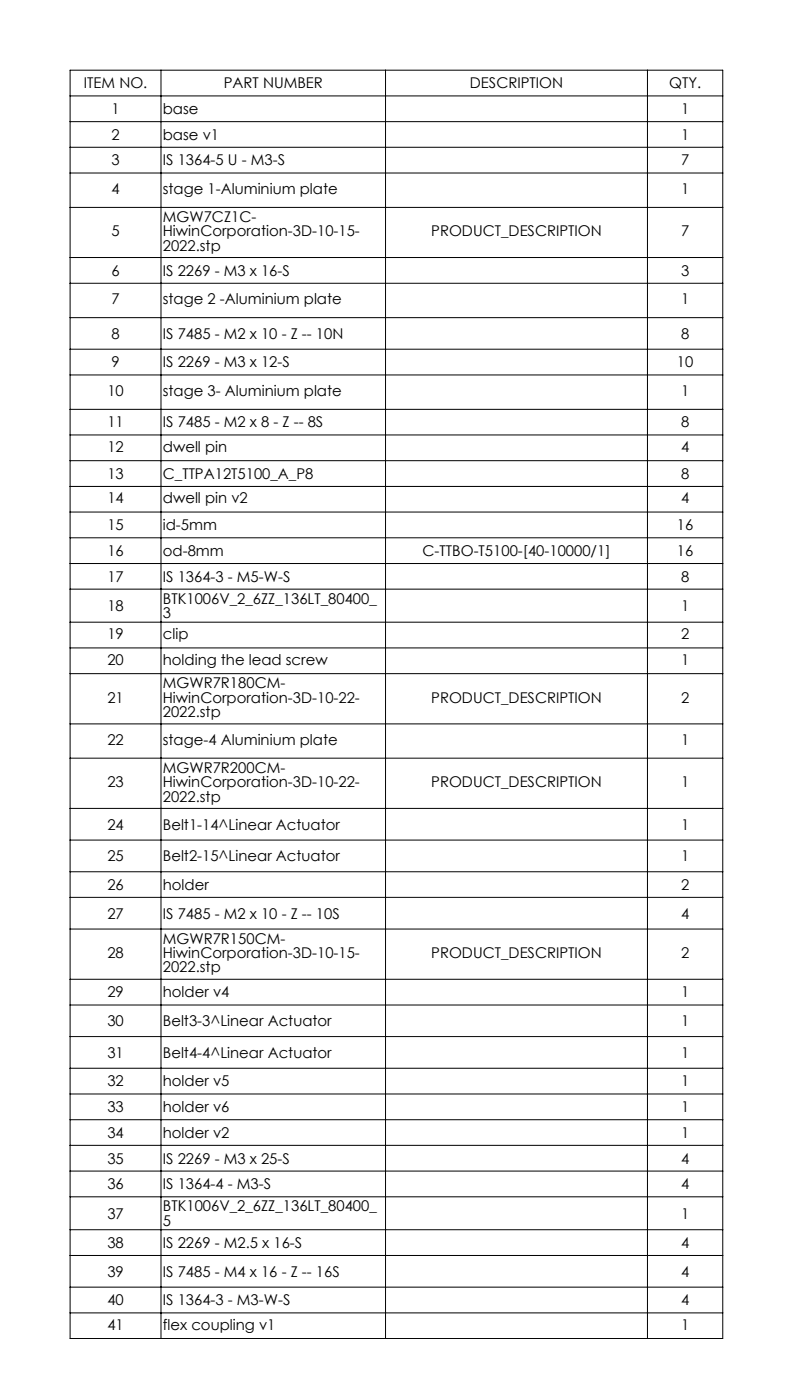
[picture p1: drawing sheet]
<svg xmlns="http://www.w3.org/2000/svg" width="226mm" height="399mm" viewBox="0 0 226 399" stroke-linecap="round" stroke-linejoin="round" font-family="sans-serif">
<defs><g id="words">
<g font-size="4.2">
<text x="23.9" y="25.2">ITEM NO.</text>
<text x="63.7" y="25.2">PART NUMBER</text>
<text x="133.9" y="25.2">DESCRIPTION</text>
<text x="190.6" y="25.2">QTY.</text>
<text x="31.8" y="32.5">1</text>
<text x="46.4" y="32.5">base</text>
<text x="194" y="32.5">1</text>
<text x="31.8" y="39.9">2</text>
<text x="46.4" y="39.9">base v1</text>
<text x="194" y="39.9">1</text>
<text x="31.8" y="47.2">3</text>
<text x="46.4" y="47.2">IS 1364-5 U - M3-S</text>
<text x="194" y="47.2">7</text>
<text x="31.8" y="55.3">4</text>
<text x="46.4" y="55.3">stage 1-Aluminium plate</text>
<text x="194" y="55.3">1</text>
<text x="46.4" y="63.3">MGW7CZ1C-</text>
<text x="31.8" y="67.4">5</text>
<text x="46.4" y="67.4">HiwinCorporation-3D-10-15-</text>
<text x="46.4" y="71.5">2022.stp</text>
<text x="122.8" y="67.4">PRODUCT_DESCRIPTION</text>
<text x="194" y="67.4">7</text>
<text x="31.8" y="78.6">6</text>
<text x="46.4" y="78.6">IS 2269 - M3 x 16-S</text>
<text x="194" y="78.6">3</text>
<text x="31.8" y="86.8">7</text>
<text x="46.4" y="86.8">stage 2 -Aluminium plate</text>
<text x="194" y="86.8">1</text>
<text x="31.8" y="96.6">8</text>
<text x="46.4" y="96.6">IS 7485 - M2 x 10 - Z -- 10N</text>
<text x="194" y="96.6">8</text>
<text x="31.8" y="104.8">9</text>
<text x="46.4" y="104.8">IS 2269 - M3 x 12-S</text>
<text x="192.8" y="104.8">10</text>
<text x="30.6" y="112.9">10</text>
<text x="46.4" y="112.9">stage 3- Aluminium plate</text>
<text x="194" y="112.9">1</text>
<text x="30.6" y="121.9">11</text>
<text x="46.4" y="121.9">IS 7485 - M2 x 8 - Z -- 8S</text>
<text x="194" y="121.9">8</text>
<text x="30.6" y="128.8">12</text>
<text x="46.4" y="128.8">dwell pin</text>
<text x="194" y="128.8">4</text>
<text x="30.6" y="136.5">13</text>
<text x="46.4" y="136.5">C_TTPA12T5100_A_P8</text>
<text x="194" y="136.5">8</text>
<text x="30.6" y="143.4">14</text>
<text x="46.4" y="143.4">dwell pin v2</text>
<text x="194" y="143.4">4</text>
<text x="30.6" y="151.2">15</text>
<text x="46.4" y="151.2">id-5mm</text>
<text x="192.8" y="151.2">16</text>
<text x="30.6" y="158.5">16</text>
<text x="46.4" y="158.5">od-8mm</text>
<text x="120.4" y="158.5">C-TTBO-T5100-[40-10000/1]</text>
<text x="192.8" y="158.5">16</text>
<text x="30.6" y="165.8">17</text>
<text x="46.4" y="165.8">IS 1364-3 - M5-W-S</text>
<text x="194" y="165.8">8</text>
<text x="46.4" y="172.1">BTK1006V_2_6ZZ_136LT_80400_</text>
<text x="30.6" y="174.2">18</text>
<text x="46.4" y="176.3">3</text>
<text x="194" y="174.2">1</text>
<text x="30.6" y="182.2">19</text>
<text x="46.4" y="182.2">clip</text>
<text x="194" y="182.2">2</text>
<text x="30.6" y="189.5">20</text>
<text x="46.4" y="189.5">holding the lead screw</text>
<text x="194" y="189.5">1</text>
<text x="46.4" y="196.2">MGWR7R180CM-</text>
<text x="30.6" y="200.3">21</text>
<text x="46.4" y="200.3">HiwinCorporation-3D-10-22-</text>
<text x="122.8" y="200.3">PRODUCT_DESCRIPTION</text>
<text x="194" y="200.3">2</text>
<text x="46.4" y="204.4">2022.stp</text>
<text x="30.6" y="212.4">22</text>
<text x="46.4" y="212.4">stage-4 Aluminium plate</text>
<text x="194" y="212.4">1</text>
<text x="46.4" y="220.3">MGWR7R200CM-</text>
<text x="30.6" y="224.4">23</text>
<text x="46.4" y="224.4">HiwinCorporation-3D-10-22-</text>
<text x="122.8" y="224.4">PRODUCT_DESCRIPTION</text>
<text x="194" y="224.4">1</text>
<text x="46.4" y="228.5">2022.stp</text>
<text x="30.6" y="236.5">24</text>
<text x="46.4" y="236.5">Belt1-14^Linear Actuator</text>
<text x="194" y="236.5">1</text>
<text x="30.6" y="245.5">25</text>
<text x="46.4" y="245.5">Belt2-15^Linear Actuator</text>
<text x="194" y="245.5">1</text>
<text x="30.6" y="253.7">26</text>
<text x="46.4" y="253.7">holder</text>
<text x="194" y="253.7">2</text>
<text x="30.6" y="261.9">27</text>
<text x="46.4" y="261.9">IS 7485 - M2 x 10 - Z -- 10S</text>
<text x="194" y="261.9">4</text>
<text x="46.4" y="269">MGWR7R150CM-</text>
<text x="30.6" y="273.1">28</text>
<text x="46.4" y="273.1">HiwinCorporation-3D-10-15-</text>
<text x="122.8" y="273.1">PRODUCT_DESCRIPTION</text>
<text x="194" y="273.1">2</text>
<text x="46.4" y="277.2">2022.stp</text>
<text x="30.6" y="284.4">29</text>
<text x="46.4" y="284.4">holder v4</text>
<text x="194" y="284.4">1</text>
<text x="30.6" y="292.5">30</text>
<text x="46.4" y="292.5">Belt3-3^Linear Actuator</text>
<text x="194" y="292.5">1</text>
<text x="30.6" y="301.6">31</text>
<text x="46.4" y="301.6">Belt4-4^Linear Actuator</text>
<text x="194" y="301.6">1</text>
<text x="30.6" y="309.7">32</text>
<text x="46.4" y="309.7">holder v5</text>
<text x="194" y="309.7">1</text>
<text x="30.6" y="317.1">33</text>
<text x="46.4" y="317.1">holder v6</text>
<text x="194" y="317.1">1</text>
<text x="30.6" y="324.4">34</text>
<text x="46.4" y="324.4">holder v2</text>
<text x="194" y="324.4">1</text>
<text x="30.6" y="331.7">35</text>
<text x="46.4" y="331.7">IS 2269 - M3 x 25-S</text>
<text x="194" y="331.7">4</text>
<text x="30.6" y="339">36</text>
<text x="46.4" y="339">IS 1364-4 - M3-S</text>
<text x="194" y="339">4</text>
<text x="30.6" y="347.4">37</text>
<text x="46.4" y="345.4">BTK1006V_2_6ZZ_136LT_80400_</text>
<text x="194" y="347.4">1</text>
<text x="46.4" y="349.5">5</text>
<text x="30.6" y="355.8">38</text>
<text x="46.4" y="355.8">IS 2269 - M2.5 x 16-S</text>
<text x="194" y="355.8">4</text>
<text x="30.6" y="364">39</text>
<text x="46.4" y="364">IS 7485 - M4 x 16 - Z -- 16S</text>
<text x="194" y="364">4</text>
<text x="30.6" y="372.1">40</text>
<text x="46.4" y="372.1">IS 1364-3 - M3-W-S</text>
<text x="194" y="372.1">4</text>
<text x="30.6" y="379.1">41</text>
<text x="46.4" y="379.1">flex coupling v1</text>
<text x="194" y="379.1">1</text>
</g>
</g></defs>
<g fill="none" stroke="#000" stroke-width=".28">
<path d="M20 20h185.9v361.6h-185.9zM20 27.3h185.9M20 34.7h185.9M45.9 20v361.6M109.8 20v361.6M184.4 20v361.6M20 42h185.9M20 49.3h185.9M20 59.1h185.9M20 73.4h185.9M20 80.8h185.9M20 90.6h185.9"/>
<path d="M20 99.6h185.9M20 106.9h185.9M20 116.7h185.9M20 124h185.9M20 131.3h185.9M20 138.7h185.9M20 146h185.9M20 153.3h185.9M20 160.7h185.9M20 168h185.9M20 177.4h185.9M20 184.7h185.9"/>
<path d="M20 192.1h185.9M20 206.4h185.9M20 216.2h185.9M20 230.5h185.9M20 239.5h185.9M20 248.5h185.9M20 255.8h185.9M20 264.9h185.9M20 279.2h185.9M20 286.5h185.9M20 295.5h185.9M20 304.6h185.9"/>
<path d="M20 311.9h185.9M20 319.2h185.9M20 326.5h185.9M20 333.9h185.9M20 341.2h185.9M20 350.6h185.9M20 357.9h185.9M20 367h185.9M20 374.3h185.9"/>
</g>
<use href="#words"/>
</svg>
